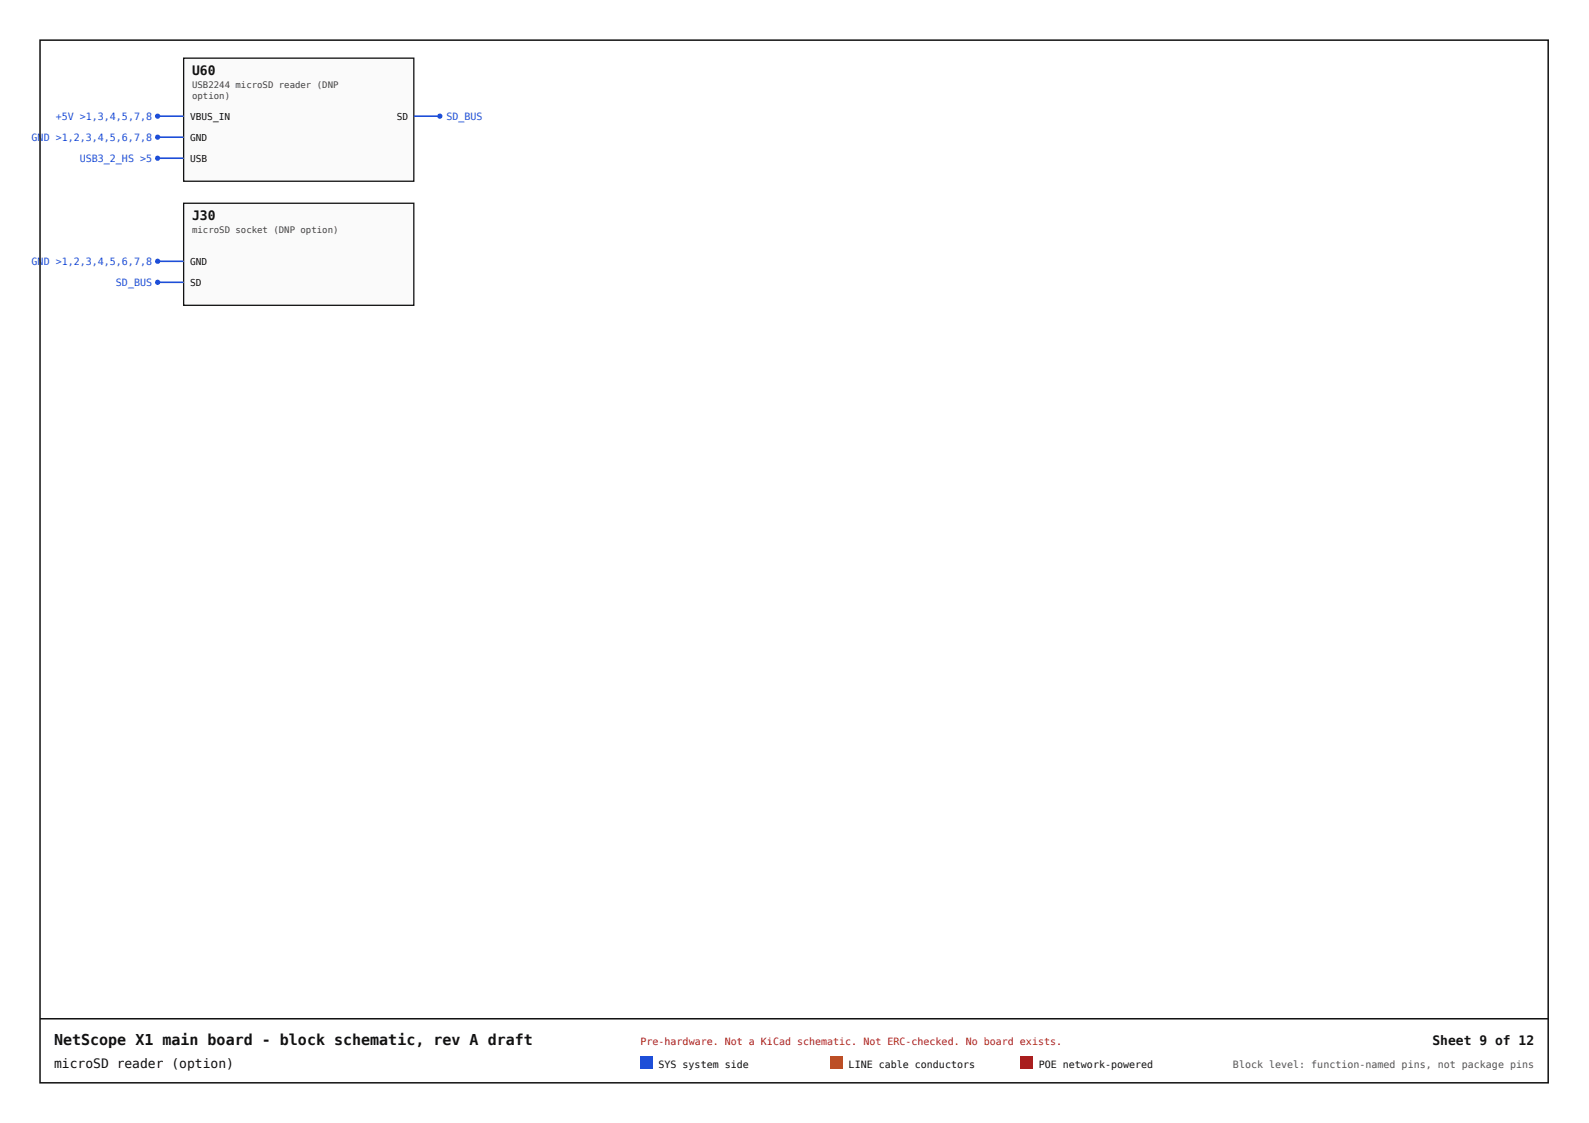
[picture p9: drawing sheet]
<svg xmlns="http://www.w3.org/2000/svg" width="420mm" height="297mm" viewBox="0 0 420 297" stroke-linecap="round" stroke-linejoin="round" font-family="sans-serif">
<defs><g id="words">
<text font-size="4" fill="#111" x="14.3" y="276.3">NetScope X1 main board - block schematic, rev A draft</text>
<g font-size="3.4" fill="#111">
<text x="50.8" y="19.9">U60</text>
<text x="50.8" y="58.3">J30</text>
<text x="378.8" y="276.3">Sheet 9 of 12</text>
<text x="14.3" y="282.4">microSD reader (option)</text>
</g>
<g font-size="2.6" fill="#1d4ed8">
<text x="14.7" y="31.8">+5V &gt;1,3,4,5,7,8</text>
<text x="118" y="31.8">SD_BUS</text>
<text x="8.4" y="37.3">GND &gt;1,2,3,4,5,6,7,8</text>
<text x="21.1" y="42.9">USB3_2_HS &gt;5</text>
<text x="8.4" y="70.2">GND &gt;1,2,3,4,5,6,7,8</text>
<text x="30.7" y="75.7">SD_BUS</text>
</g>
<text font-size="2.6" fill="#b91c1c" x="169.4" y="276.3">Pre-hardware. Not a KiCad schematic. Not ERC-checked. No board exists.</text>
<g font-size="2.6" fill="#111">
<text x="174.1" y="282.4">SYS system side</text>
<text x="224.4" y="282.4">LINE cable conductors</text>
<text x="274.7" y="282.4">POE network-powered</text>
</g>
<text font-size="2.6" fill="#555" x="326.1" y="282.4">Block level: function-named pins, not package pins</text>
<g font-size="2.5" fill="#111">
<text x="50.3" y="31.8">VBUS_IN</text>
<text x="104.9" y="31.8">SD</text>
<text x="50.3" y="37.3">GND</text>
<text x="50.3" y="42.9">USB</text>
<text x="50.3" y="70.2">GND</text>
<text x="50.3" y="75.7">SD</text>
</g>
<g font-size="2.4" fill="#444">
<text x="50.8" y="23.3">USB2244 microSD reader (DNP</text>
<text x="50.8" y="26.2">option)</text>
<text x="50.8" y="61.7">microSD socket (DNP option)</text>
</g>
</g></defs>
<path d="M48.6 15.4h60.8v32.5h-60.8z" fill="#fafafa"/>
<path d="M48.6 15.4h60.8v32.5h-60.8z" fill="none" stroke="#111" stroke-width=".34"/>
<path d="M41.7 30.7h6.9" fill="none" stroke="#1d4ed8" stroke-width=".42"/>
<circle cx="41.7" cy="30.7" r=".69" fill="#1d4ed8"/>
<path d="M41.7 36.3h6.9" fill="none" stroke="#1d4ed8" stroke-width=".42"/>
<circle cx="41.7" cy="36.3" r=".69" fill="#1d4ed8"/>
<path d="M41.7 41.8h6.9" fill="none" stroke="#1d4ed8" stroke-width=".42"/>
<circle cx="41.7" cy="41.8" r=".69" fill="#1d4ed8"/>
<path d="M109.4 30.7h6.9" fill="none" stroke="#1d4ed8" stroke-width=".42"/>
<circle cx="116.3" cy="30.7" r=".69" fill="#1d4ed8"/>
<path d="M48.6 53.8h60.8v26.9h-60.8z" fill="#fafafa"/>
<path d="M48.6 53.8h60.8v26.9h-60.8z" fill="none" stroke="#111" stroke-width=".34"/>
<path d="M41.7 69.1h6.9" fill="none" stroke="#1d4ed8" stroke-width=".42"/>
<circle cx="41.7" cy="69.1" r=".69" fill="#1d4ed8"/>
<path d="M41.7 74.7h6.9" fill="none" stroke="#1d4ed8" stroke-width=".42"/>
<circle cx="41.7" cy="74.7" r=".69" fill="#1d4ed8"/>
<path d="M10.6 10.6h398.8v275.8h-398.8zM10.6 269.4h398.8" fill="none" stroke="#111" stroke-width=".4"/>
<path d="M169.4 279.5h3.2v3.2h-3.2z" fill="#1d4ed8"/>
<path d="M219.7 279.5h3.1v3.2h-3.1z" fill="#b45309"/>
<path d="M269.9 279.5h3.2v3.2h-3.2z" fill="#b91c1c"/>
<use href="#words"/>
</svg>
